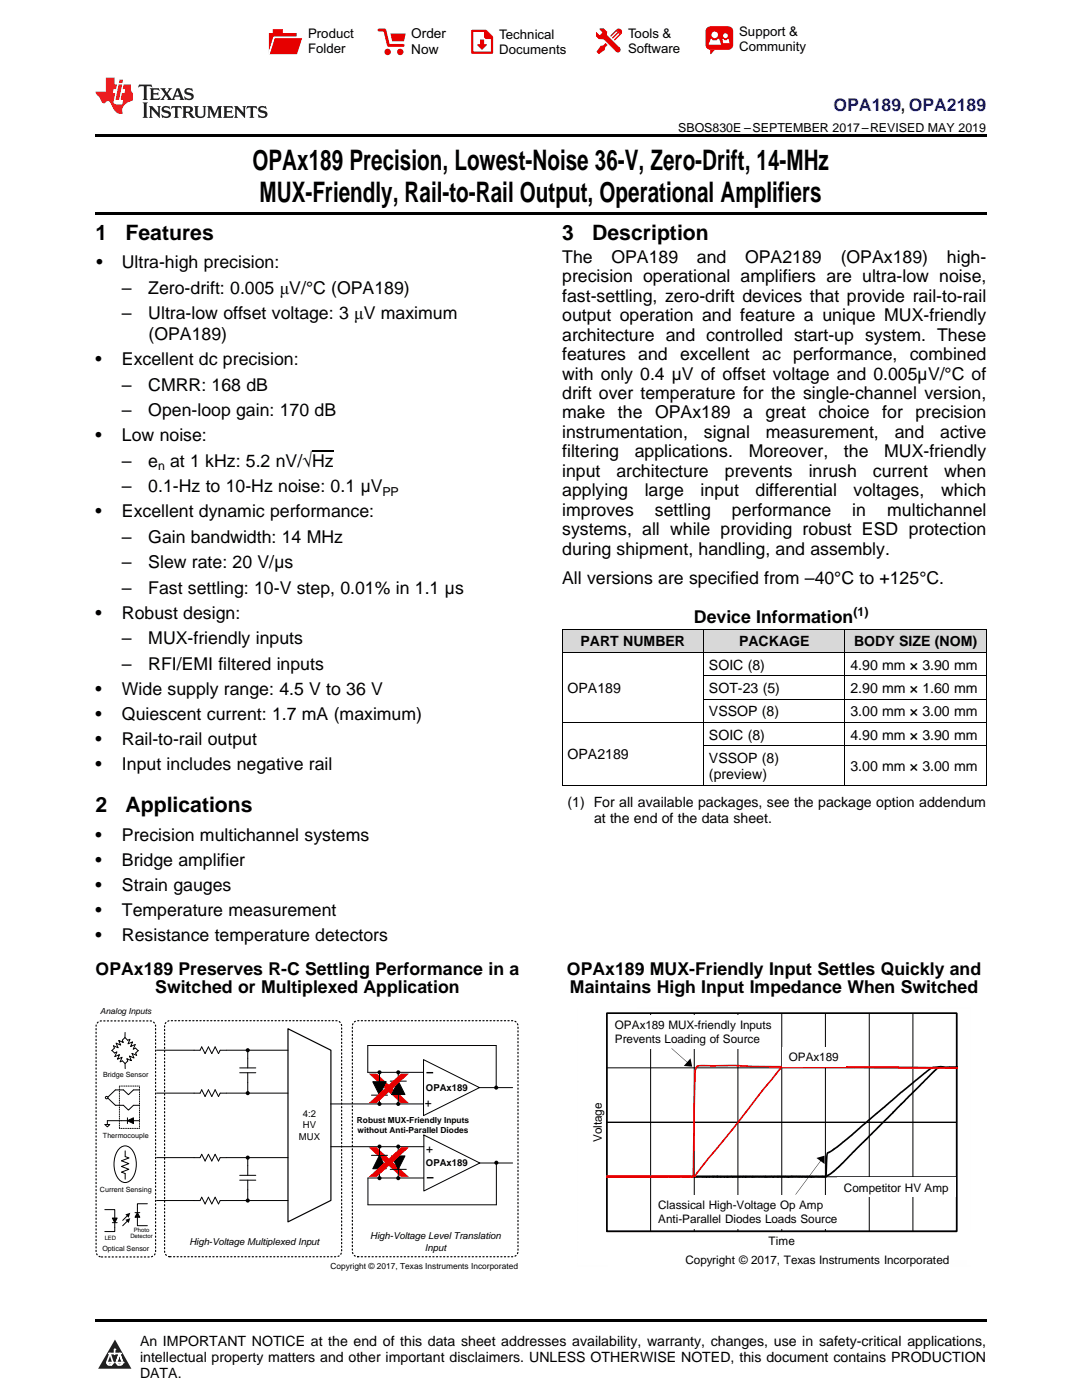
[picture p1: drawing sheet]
<svg xmlns="http://www.w3.org/2000/svg" width="216mm" height="279mm" viewBox="0 0 216 279" stroke-linecap="round" stroke-linejoin="round" font-family="sans-serif">
<defs><g id="words">
<g font-size="5.6">
<text x="50.4" y="33.9">OPAx189 Precision, Lowest-Noise 36-V, Zero-Drift, 14-MHz</text>
<text x="51.8" y="40.3">MUX-Friendly, Rail-to-Rail Output, Operational Amplifiers</text>
</g>
<g font-size="4.2">
<text x="19" y="47.8">1</text>
<text x="25" y="47.8">Features</text>
<text x="112.2" y="47.8">3</text>
<text x="118.2" y="47.8">Description</text>
<text x="19" y="162.1">2</text>
<text x="25" y="162.1">Applications</text>
</g>
<text font-size="3.5" fill="#00f" x="166.3" y="22.2">OPA189, OPA2189</text>
<g font-size="3.5">
<text x="19.2" y="53.5">•</text>
<text x="24.3" y="53.5">Ultra-high precision:</text>
<text x="112.2" y="52.5">The</text>
<text x="122" y="52.5">OPA189</text>
<text x="139.1" y="52.5">and</text>
<text x="148.7" y="52.5">OPA2189</text>
<text x="167.7" y="52.5">(OPAx189)</text>
<text x="189" y="52.5">high-</text>
<text x="24.3" y="58.6">–</text>
<text x="29.6" y="58.6">Zero-drift: 0.005 μV/°C (OPA189)</text>
<text x="112.2" y="56.3">precision operational amplifiers are ultra-low noise,</text>
<text x="24.3" y="63.7">–</text>
<text x="29.6" y="63.7">Ultra-low offset voltage: 3 μV maximum</text>
<text x="112.2" y="60.2">fast-settling, zero-drift devices that provide rail-to-rail</text>
<text x="112.2" y="64.1">output operation and feature a unique MUX-friendly</text>
<text x="29.6" y="67.9">(OPA189)</text>
<text x="112.2" y="68">architecture and controlled start-up system. These</text>
<text x="112.2" y="71.9">features and</text>
<text x="135.7" y="71.9">excellent</text>
<text x="152.1" y="71.9">ac performance,</text>
<text x="181.5" y="71.9">combined</text>
<text x="19" y="72.9">•</text>
<text x="24.3" y="72.9">Excellent dc precision:</text>
<text x="24.3" y="78">–</text>
<text x="29.6" y="78">CMRR: 168 dB</text>
<text x="112.2" y="75.7">with only 0.4 µV of offset voltage and 0.005µV/°C of</text>
<text x="24.3" y="83.1">–</text>
<text x="29.6" y="83.1">Open-loop gain: 170 dB</text>
<text x="112.2" y="79.6">drift over temperature for the single-channel version,</text>
<text x="112.2" y="83.5">make</text>
<text x="123.3" y="83.5">the</text>
<text x="130.7" y="83.5">OPAx189</text>
<text x="148.3" y="83.5">a</text>
<text x="152.8" y="83.5">great</text>
<text x="163.3" y="83.5">choice</text>
<text x="176.1" y="83.5">for</text>
<text x="182.7" y="83.5">precision</text>
<text x="19" y="88.1">•</text>
<text x="24.3" y="88.1">Low noise:</text>
<text x="112.2" y="87.4">instrumentation,</text>
<text x="140.4" y="87.4">signal</text>
<text x="152.8" y="87.4">measurement,</text>
<text x="178.5" y="87.4">and</text>
<text x="187.6" y="87.4">active</text>
<text x="24.3" y="93.2">–</text>
<text x="29.6" y="93.2">e at 1 kHz: 5.2 nV/√Hz</text>
<text x="112.2" y="91.3">filtering</text>
<text x="112.2" y="95.1">input</text>
<text x="123" y="95.1">architecture</text>
<text x="126.7" y="91.3">applications.</text>
<text x="144.6" y="95.1">prevents</text>
<text x="149.4" y="91.3">Moreover,</text>
<text x="161.4" y="95.1">inrush</text>
<text x="168.4" y="91.3">the</text>
<text x="174.2" y="95.1">current</text>
<text x="176.4" y="91.3">MUX-friendly</text>
<text x="188.4" y="95.1">when</text>
<text x="24.3" y="98.2">–</text>
<text x="29.6" y="98.2">0.1-Hz to 10-Hz noise: 0.1 µV</text>
<text x="112.2" y="99">applying</text>
<text x="128.6" y="99">large</text>
<text x="139.8" y="99">input</text>
<text x="150.8" y="99">differential</text>
<text x="170.3" y="99">voltages,</text>
<text x="187.8" y="99">which</text>
<text x="19" y="103.3">•</text>
<text x="24.3" y="103.3">Excellent dynamic performance:</text>
<text x="112.2" y="102.9">improves</text>
<text x="112.2" y="106.8">systems, all while providing robust ESD protection</text>
<text x="130.7" y="102.9">settling</text>
<text x="146.1" y="102.9">performance</text>
<text x="170.1" y="102.9">in</text>
<text x="177" y="102.9">multichannel</text>
<text x="24.3" y="108.3">–</text>
<text x="24.3" y="113.4">–</text>
<text x="29.6" y="108.3">Gain bandwidth: 14 MHz</text>
<text x="29.6" y="113.4">Slew rate: 20 V/µs</text>
<text x="112.2" y="110.7">during shipment, handling, and assembly.</text>
<text x="24.3" y="118.5">–</text>
<text x="29.6" y="118.5">Fast settling: 10-V step, 0.01% in 1.1 µs</text>
<text x="112.2" y="116.6">All versions are specified from –40°C to +125°C.</text>
<text x="19" y="123.5">•</text>
<text x="24.3" y="123.5">Robust design:</text>
<text x="138.5" y="124.4">Device Information</text>
<text x="24.3" y="128.6">–</text>
<text x="29.6" y="128.6">MUX-friendly inputs</text>
<text x="24.3" y="133.7">–</text>
<text x="29.6" y="133.7">RFI/EMI filtered inputs</text>
<text x="19" y="138.7">•</text>
<text x="19" y="143.7">•</text>
<text x="24.3" y="138.7">Wide supply range: 4.5 V to 36 V</text>
<text x="24.3" y="143.7">Quiescent current: 1.7 mA (maximum)</text>
<text x="19" y="148.7">•</text>
<text x="24.3" y="148.7">Rail-to-rail output</text>
<text x="19" y="153.7">•</text>
<text x="24.3" y="153.7">Input includes negative rail</text>
<text x="19" y="167.9">•</text>
<text x="24.3" y="167.9">Precision multichannel systems</text>
<text x="19" y="172.9">•</text>
<text x="24.3" y="172.9">Bridge amplifier</text>
<text x="19" y="177.9">•</text>
<text x="24.3" y="177.9">Strain gauges</text>
<text x="19" y="182.9">•</text>
<text x="24.3" y="182.9">Temperature measurement</text>
<text x="19" y="187.9">•</text>
<text x="24.3" y="187.9">Resistance temperature detectors</text>
<text x="19.1" y="194.6">OPAx189 Preserves R-C Settling Performance in a</text>
<text x="113.1" y="194.6">OPAx189 MUX-Friendly Input Settles Quickly and</text>
<text x="31" y="198.1">Switched or Multiplexed Application</text>
<text x="113.7" y="198.1">Maintains High Input Impedance When Switched</text>
</g>
<g font-size="2.8">
<text x="115.8" y="129">PART NUMBER</text>
<text x="147.5" y="129">PACKAGE</text>
<text x="170.4" y="129">BODY SIZE (NOM)</text>
<text x="141.5" y="133.7">SOIC (8)</text>
<text x="169.7" y="133.7">4.90 mm × 3.90 mm</text>
<text x="113.2" y="138.3">OPA189</text>
<text x="141.5" y="138.3">SOT-23 (5)</text>
<text x="141.5" y="143">VSSOP (8)</text>
<text x="169.7" y="138.3">2.90 mm × 1.60 mm</text>
<text x="169.7" y="143">3.00 mm × 3.00 mm</text>
<text x="141.5" y="147.6">SOIC (8)</text>
<text x="169.7" y="147.6">4.90 mm × 3.90 mm</text>
<text x="113.2" y="151.6">OPA2189</text>
<text x="141.5" y="152.3">VSSOP (8)</text>
<text x="141.5" y="155.5">(preview)</text>
<text x="169.7" y="153.9">3.00 mm × 3.00 mm</text>
<text x="113.2" y="161">(1) For all available packages, see the package option addendum</text>
<text x="118.5" y="164.1">at the end of the data sheet.</text>
<text x="27.9" y="268.6">An IMPORTANT NOTICE at the end of this data sheet addresses availability, warranty, changes, use in safety-critical applications,</text>
<text x="27.9" y="271.8">intellectual property matters and other important disclaimers. UNLESS OTHERWISE NOTED, this document contains PRODUCTION</text>
<text x="27.9" y="275">DATA.</text>
</g>
<g font-size="2.7">
<text x="82.1" y="7.7">Order</text>
<text x="82.1" y="10.7">Now</text>
</g>
<g font-size="2.6">
<text x="61.5" y="7.6">Product</text>
<text x="61.5" y="10.6">Folder</text>
<text x="99.6" y="7.8">Technical</text>
<text x="99.6" y="10.8">Documents</text>
<text x="125.3" y="7.6">Tools &amp;</text>
<text x="125.3" y="10.6">Software</text>
<text x="147.5" y="7.2">Support &amp;</text>
<text x="147.5" y="10.2">Community</text>
</g>
<g font-size="2.5">
<text x="135.3" y="26.3">SBOS830E –SEPTEMBER 2017–REVISED MAY 2019</text>
<text x="31.5" y="93.9">n</text>
<text x="76.3" y="99">PP</text>
<text x="170.3" y="122.9">(1)</text>
</g>
<g font-size="2.4">
<text x="84.8" y="221">+</text>
<text x="85" y="230">+</text>
</g>
<g font-size="2.3">
<text x="122.7" y="205.4">OPAx189 MUX-friendly Inputs</text>
<text x="122.7" y="208.1">Prevents Loading of Source</text>
<text x="157.4" y="211.7">OPAx189</text>
<text x="120.1" y="228" transform="rotate(-90 120.1 228)">Voltage</text>
<text x="168.4" y="237.8">Competitor HV Amp</text>
<text x="131.3" y="241.4">Classical High-Voltage Op Amp</text>
<text x="131.3" y="244.1">Anti-Parallel Diodes Loads Source</text>
<text x="153.4" y="248.5">Time</text>
<text x="136.8" y="252.2">Copyright © 2017, Texas Instruments Incorporated</text>
</g>
<g font-size="1.9">
<text x="85" y="217.7">OPAx189</text>
<text x="59.6" y="227.4">MUX</text>
<text x="60.4" y="222.9">4:2</text>
<text x="60.4" y="225.2">HV</text>
<text x="85" y="232.7">OPAx189</text>
<text x="37.8" y="248.5">High-Voltage Multiplexed Input</text>
<text x="73.9" y="247.3">High-Voltage Level Translation</text>
<text x="84.8" y="249.6">Input</text>
</g>
<g font-size="1.7">
<text x="20" y="202.4">Analog Inputs</text>
<text x="71.2" y="224.2">Robust MUX-Friendly Inputs</text>
<text x="71.4" y="226.2">without Anti-Parallel Diodes</text>
<text x="65.9" y="253.3">Copyright © 2017, Texas Instruments Incorporated</text>
</g>
<g font-size="1.4">
<text x="20.6" y="215">Bridge Sensor</text>
<text x="20.5" y="227.1">Thermocouple</text>
<text x="20" y="237.9">Current Sensing</text>
<text x="20.4" y="249.8">Optical Sensor</text>
</g>
<g font-size="1.2">
<text x="26.7" y="245.9">Photo</text>
<text x="20.9" y="247.4">LED</text>
<text x="26" y="247.1">Detector</text>
</g>
</g></defs>
<g fill="#d8d8d8">
<path d="M112.2 125.6h28.2v4.7h-28.2z"/>
<path d="M140.4 125.6h28.2v4.7h-28.2z"/>
<path d="M168.6 125.6h28.2v4.7h-28.2z"/>
</g>
<path d="M22.9 267.3l3.3 5.9h-6.6z" fill="#231f20"/>
<path d="M21.3 271.9h1.2l-.3 .5h-.3a.53 .53 0 0 1-.6-.5z" fill-rule="evenodd" fill="#fff"/>
<path d="M21.3 271.9h1.2l-.3 .5h-.3a.53 .53 0 0 1-.6-.5z" fill="none" stroke="#231f20" stroke-width=".33"/>
<path d="M21.3 271.9l1.2 .1-.3 .4h-.5z" fill="none" stroke="#fff" stroke-width=".33"/>
<path d="M22.9 270.2h.1" fill="none" stroke="#fff" stroke-width=".33"/>
<path d="M22.9 269.3v.9z" fill="#fff"/>
<path d="M22.9 269.3v.9z" fill="none" stroke="#fff" stroke-width=".33"/>
<circle cx="22.9" cy="269.3" r=".16" fill="#fff"/>
<path d="M21.8 270.1h.1" fill="none" stroke="#fff" stroke-width=".33"/>
<path d="M21.8 270.1h2.2z" fill="#fff"/>
<path d="M21.8 270.1h2.2z" fill="none" stroke="#fff" stroke-width=".33"/>
<circle cx="24" cy="270.1" r=".16" fill="#fff"/>
<path d="M23.2 271.9h.1" fill="none" stroke="#fff" stroke-width=".33"/>
<path d="M23.8 270.1l-.6 1.8z" fill="#fff"/>
<path d="M23.8 270.1l-.6 1.8z" fill="none" stroke="#fff" stroke-width=".33"/>
<path d="M23.8 270.1l.7 1.8z" fill="#fff"/>
<path d="M23.8 270.1l.7 1.8z" fill="none" stroke="#fff" stroke-width=".33"/>
<path d="M24.4 271.9h.1" fill="none" stroke="#fff" stroke-width=".33"/>
<circle cx="21.3" cy="271.9" r=".16" fill="#fff"/>
<path d="M22 270.1l-.7 1.8z" fill="#fff"/>
<path d="M22 270.1l-.7 1.8z" fill="none" stroke="#fff" stroke-width=".33"/>
<path d="M22 270.1l.5 1.8z" fill="#fff"/>
<path d="M22 270.1l.5 1.8z" fill="none" stroke="#fff" stroke-width=".33"/>
<circle cx="22.5" cy="271.9" r=".16" fill="#fff"/>
<path d="M23.3 271.9h1.2a.63 .63 0 0 1-.6 .5 .63 .63 0 0 1-.6-.5z" fill-rule="evenodd" fill="#fff"/>
<path d="M23.3 271.9h1.2a.63 .63 0 0 1-.6 .5 .63 .63 0 0 1-.6-.5z" fill="none" stroke="#231f20" stroke-width=".33"/>
<path d="M23.3 271.9h1.2l-.4 .5h-.5z" fill="none" stroke="#fff" stroke-width=".33"/>
<path d="M23.2 271.9h.1" fill="none" stroke="#fff" stroke-width=".33"/>
<circle cx="24.5" cy="271.9" r=".16" fill="#fff"/>
<path d="M19 263.2h177.8v.5h-177.8z" fill="#000"/>
<path d="M45.2 209.6h4.2v3.5M47.8 214.1h3.2M47.8 213.1h3.2M49.4 214.1v4.1h-4.2" fill="none" stroke="#000" stroke-width=".2"/>
<path d="M57.5 205.3l8.5 4.3v30l-8.5 4.3z" fill-rule="evenodd" fill="#fff"/>
<path d="M57.5 205.3l8.5 4.3v30l-8.5 4.3z" fill="none" stroke="#000" stroke-width=".24"/>
<path d="M59.6 221.2h4.3v6.8h-4.3z" fill-rule="evenodd" fill="#fff"/>
<g fill="none" stroke="#000" stroke-width=".2">
<path d="M22.3 209.6l.6 .5 .4-.2-.4 1 .9-.4-.4 .9 1-.4-.4 .9 .4-.2 .6 .5v1.1M24.9 207.1l-.5 .5 .2 .4-.9-.3 .4 .9-.9-.4 .4 .9-1-.4 .2 .5-.5 .5M25 207.1l.5 .5 .4-.2-.4 .9 1-.4-.4 1 .9-.4-.4 .9 .5-.2 .5 .5M25 206l-.1 1.1M27.6 209.6l-.5 .6 .2 .4-1-.4 .4 .9-.9-.3 .4 .9-.9-.4 .2 .4-.5 .6M27.8 217.5h-1.2l-1 1-1-1h-1.6l-1.6 1.6 1.6 1.5h1.6l1 .9 1-.9h1.2M31.2 209.6h7.5M31.2 218.2h7.5M49.4 209.6h8.1M49.4 218.2h8.1M25.4 223.7l1.2-.6v1.1zM25.4 223.7h-4v.7h-.5l.5 .5 .5-.5h-.5"/>
<path d="M25.4 223.1v1.1M26.6 223.7h1.2M66 220.3h13.7M66 228.8h13.8M99.1 232.1h3.2"/>
</g>
<g fill="#000">
<path d="M25.4 223.7l1.2-.6v1.1z"/>
<circle cx="49.4" cy="209.6" r=".41"/>
<circle cx="49.4" cy="218.2" r=".41"/>
</g>
<path d="M33.9 250.8h33.2a1.07 1.07 0 0 0 1.1-1.1v-44.9a1.07 1.07 0 0 0-1.1-1.1h-33.2a1.07 1.07 0 0 0-1.1 1.1v44.9a1.07 1.07 0 0 0 1.1 1.1M71.4 250.8h30.9a1.07 1.07 0 0 0 1.1-1.1v-44.9a1.07 1.07 0 0 0-1.1-1.1h-30.9a1.07 1.07 0 0 0-1.1 1.1v44.9a1.07 1.07 0 0 0 1.1 1.1" fill="none" stroke="#000" stroke-width=".24" stroke-dasharray=".2 .5"/>
<path d="M23.8 216.7h4v8.5h-4z" fill="none" stroke="#000" stroke-width=".2" stroke-dasharray=".1 .2"/>
<circle cx="21.3" cy="219.1" r=".25" fill="#fff"/>
<g fill="none" stroke="#000" stroke-width=".2">
<path d="M38.7 209.6h1.2l.4-.7 .6 1.4 .7-1.4 .7 1.4 .6-1.4 .7 1.4 .3-.7h1.2M38.7 218.2h1.2l.4-.7 .6 1.3 .7-1.3 .7 1.3 .6-1.3 .7 1.3 .3-.6h1.2M84.5 211.5l11.2 5.6-11.2 5.5zM84.5 214h-11.1v-5.3h25.6v8.4M95.7 217.1h6.6M24 229.1a1.73 1.73 0 0 1 2.7 1 5.1 5.1 0 0 1-.7 5.5 1.73 1.73 0 0 1-2.8-1 5.1 5.1 0 0 1 .8-5.5zM25 229.7v1.1l.7 .3-1.5 .6 1.5 .5-1.5 .6 1.5 .6-1.5 .5 .8 .3v1.1M31.2 231h8.7l.4-.6 .6 1.3 .7-1.3 .7 1.3 .6-1.3 .7 1.3 .3-.7h5.5v3.6M47.8 235.5h3.2M47.8 234.6h3.2M49.4 235.5v4.1h-5.5l-.3 .7-.7-1.4-.6 1.4-.7-1.4-.7 1.4-.6-1.4-.4 .7h-8.7M49.4 231h8.1"/>
<path d="M49.4 239.6h8.1M79.7 220.3h4.8M79.8 228.8h4.8M84.6 226.5l11.1 5.6-11.1 5.6zM95.7 232.1h3.4M99 232v8.4h-25.6v-5.3h11.1M20.9 241.4h2v1.7M22.4 243.1h1l-.5 .9zM22.4 244h1M22.9 244v1.8h-2M25.4 243.7l-.9 .9M25.4 242.6l-.9 1"/>
<path d="M26.9 242h1M27.4 242l.5 .9h-1zM27.4 242.9v1.7h2M29.4 240.2h-2v1.8"/>
<circle cx="21.3" cy="219.1" r=".25"/>
</g>
<g fill="#000">
<path d="M22.4 243.1h1l-.5 .9zM25 243.4l1-.3-.3 1zM25 242.4l1-.4-.3 1zM27.4 242l.5 .9h-1z"/>
<circle cx="75.7" cy="214" r=".41"/>
<circle cx="79.5" cy="214" r=".41"/>
<circle cx="99" cy="217.1" r=".41"/>
<circle cx="49.4" cy="231" r=".41"/>
<circle cx="49.4" cy="239.6" r=".41"/>
<circle cx="75.7" cy="220.3" r=".41"/>
<circle cx="79.5" cy="220.3" r=".41"/>
<circle cx="99" cy="232" r=".41"/>
</g>
<path d="M20.2 250.9h9.8a1.07 1.07 0 0 0 1-1.1v-45a1.07 1.07 0 0 0-1-1.1h-9.8a1.07 1.07 0 0 0-1 1.1v45a1.07 1.07 0 0 0 1 1.1" fill="none" stroke="#000" stroke-width=".24" stroke-dasharray=".2 .5"/>
<path d="M85.1 214.1h1.3M85.2 235h1.3" fill="none" stroke="#000" stroke-width=".29"/>
<path d="M73.6 229h1.6l6.4 5.9h-1.6z" fill-rule="evenodd" fill="#f00"/>
<g fill="#000">
<path d="M75.7 230.6l1.4 2.7h-2.7zM78.1 230.7h2.7l-1.3 2.7z"/>
<circle cx="75.7" cy="235.1" r=".41"/>
<circle cx="75.7" cy="228.8" r=".41"/>
<circle cx="79.5" cy="235.1" r=".41"/>
<circle cx="79.5" cy="228.8" r=".41"/>
</g>
<path d="M74.1 230.6h3.2M75.7 230.6l1.4 2.7h-2.7zM75.7 228.8v1.8M75.7 233.3v1.8M77.9 233.4h3.2M78.1 230.7h2.7l-1.3 2.7zM79.5 228.8v1.9M79.5 233.4v1.7" fill="none" stroke="#000" stroke-width=".2"/>
<g fill="#f00">
<path d="M73.6 234.9l6.4-5.9h1.6l-6.4 5.9z" fill-rule="evenodd"/>
<path d="M73.6 214.3h1.6l6.4 5.9h-1.6z" fill-rule="evenodd"/>
</g>
<path d="M74.4 215.9h2.7l-1.4 2.7zM79.5 215.8l1.3 2.6h-2.7z" fill="#000"/>
<path d="M74.1 218.6h3.2M74.4 215.9h2.7l-1.4 2.7zM75.7 214v1.9M75.7 218.6v1.7M77.9 215.8h3.2M79.5 215.8l1.3 2.6h-2.7zM79.5 214v1.8M79.5 218.4v1.9" fill="none" stroke="#000" stroke-width=".2"/>
<path d="M73.6 220.2l6.4-5.9h1.6l-6.4 5.9z" fill-rule="evenodd" fill="#f00"/>
<path d="M121.1 202.2h69.8v43.5h-69.8zM121.1 213.1h69.8M129.8 202.2v43.5M138.5 202.2v43.5M147.2 202.2v43.5M156 202.2v43.5M164.7 202.2v43.5M173.5 202.2v43.5M182.2 202.2v43.5M121.1 234.8h69.8M121.1 224h69.8" fill="none" stroke="#000" stroke-width=".2"/>
<path d="M121.1 202.2h69.8v43.6h-69.8zM191.2 213l-4-.1-1.1 .2-.5 .2-6 4.8-9.7 8.5-3.6 2.8M191.2 213l-2.1 .1-1.7-.2-19.7 19.7-1.4 1.2M121 234.9h22.2M143.2 234.8h-22.2M166.4 229.4l-1.2 .7a11 11 0 0 0-.3 3.9l-.1 .8h-21.7M166.4 233.8l-1.8 1.1h-21.5" fill="none" stroke="#000" stroke-width=".32"/>
<path d="M190.9 202.2v43.6M121.1 224h69.8" fill="none" stroke="#000" stroke-width=".24"/>
<path d="M139.1 212.8l.8-.1 6.4-.1 5.1 .3 39.8 .2-33.1-.4a3.3 3.3 0 0 0-2.1 .2l-17.4 21.8-17.6 .1h17.3l.4-19.4a5 5 0 0 1 .4-2.6z" fill="none" stroke="#f00" stroke-width=".32"/>
<path d="M115.2 201.2v51.4M127.2 201.2h66.5M193.7 201.2v44.7M115.2 252.6h6.1M187.6 252.6h6.1" fill="none" stroke="#fefefe" stroke-width=".2" stroke-dasharray=".4 .1" stroke-linecap="butt"/>
<path d="M130.1 238.5h38.7v6.7h-38.7z" fill-rule="evenodd" fill="#fff"/>
<path d="M163.9 231.4l-5.1 7zM162.9 231.1l1.6-.5v1.7z" fill="#000"/>
<path d="M121.5 202.5h34.1v6.7h-34.1z" fill-rule="evenodd" fill="#fff"/>
<path d="M134 209.2l3.3 3zM137.8 211.2l.3 1.7-1.7-.2z" fill="#000"/>
<g fill="#fff">
<path d="M167.2 235h23.5v4h-23.5z" fill-rule="evenodd"/>
<path d="M156.2 208.9h12.6v3.9h-12.6z" fill-rule="evenodd"/>
</g>
<path d="M112.2 130.2h84.6M112.2 125.6h84.6M112.2 125.6v31.1M140.4 125.6v31.1M140.4 139.5h56.4M140.4 134.9h56.4M168.6 125.6v31.1M196.8 125.6v31.1M112.2 156.7h84.6M112.2 144.2h84.6M140.4 148.9h56.4" fill="none" stroke="#000" stroke-width=".2"/>
<path d="M19 26.8h177.8v.6h-177.8zM19 42.3h177.8v.5h-177.8zM112.2 156.7h.1zM168.5 156.7h.1zM196.7 156.7h.1z" fill="#000"/>
<path d="M27.7 16.9l-.1 .6 .6-.3h.5v.2v2.2l-.2 .4h1l-.2-.4v-2.2v-.2h.5l.6 .3-.2-.6zM29.9 17.6l.2 .4v1.6l-.2 .4h1.9l.1-.6a1.09 1.09 0 0 1-1.3 .1v-.6h.6l.4 .2v-.7l-.2 .2h-.8v-.6l.2-.1a1.01 1.01 0 0 1 1 .3l-.1-.6zM32 17.6l.9 1.2-1 1.2h.9l-.2-.3 .5-.7 .5 .7-.3 .3h1.7l-.2-.3 .1-.4h1l.1 .4-.2 .3h1l-.3-.4-.7-2h-.5l-1 2.2-.8-1.1 .9-1.1h-.9l.2 .2-.4 .7-.4-.7 .2-.2zM35.4 18l.4 1h-.8zM37 17.7a.66 .66 0 0 0-.2 .8 .66 .66 0 0 0 .6 .4l.7 .2 .1 .2a.8 .8 0 0 1-.7 .4 .8 .8 0 0 1-.7-.5l.1 .8 .2-.2a.94 .94 0 0 0 1.1 .1 .94 .94 0 0 0 .4-.9 1.48 1.48 0 0 0-1.3-.6v-.4a1.1 1.1 0 0 1 1.2 .2l-.2-.6-.2 .1-.5-.1zM28.5 20.4l.2 .4v2.3l-.2 .4h1l-.2-.4v-2.3l.2-.4zM29.7 21.2l.2 .4v1.5l-.2 .4h.8l-.3-.4 .1-1.3 1.6 1.8v-2l.2-.4h-.7l.2 .2v1.1l-1.2-1.3zM32.5 21.3a.66 .66 0 0 0-.2 .8 .66 .66 0 0 0 .6 .4l.6 .2 .2 .2a.8 .8 0 0 1-.8 .4 .8 .8 0 0 1-.7-.5l.2 .7 .2-.1a.94 .94 0 0 0 1 .1 .94 .94 0 0 0 .5-1 1.47 1.47 0 0 0-1.3-.6l-.1-.3a1.1 1.1 0 0 1 1.3 .2l-.2-.6-.2 .1-.5-.2zM34.3 21.2l-.2 .6a.64 .64 0 0 1 .8-.3v1.6l-.2 .4h1l-.3-.4 .1-1.6a.66 .66 0 0 1 .8 .3l-.2-.6zM36.3 21.2l.3 .4v1.5l-.3 .4h1l-.2-.2v-.7h.5l.1 .1a.8 .8 0 0 0 1.2 .7l-1-1a.62 .62 0 0 0 .6-.5 .62 .62 0 0 0-.6-.7zM37.1 21.5h.1a.48 .48 0 0 1 .6 0 .48 .48 0 0 1 .1 .6l-.2 .1-.6 .1zM38.7 21.2l.2 .2a2.29 2.29 0 0 0 .4 2 1.05 1.05 0 0 0 1.7-.7v-1.3l.2-.2h-.8l.2 .4v1.1a.61 .61 0 0 1-.6 .6 .61 .61 0 0 1-.6-.6v-1.1l.3-.4zM41.3 21.2l.3 .4v1.5l-.3 .4h.8l-.2-.4v-1.4l.8 1.9 .9-1.9v1.4l-.2 .4h.9l-.2-.4v-1.5l.2-.4h-.8l-.7 1.5-.6-1.5zM44.5 21.2l.2 .4v1.5l-.2 .4h1.9l.2-.6a1.1 1.1 0 0 1-1.4 .2v-.7h.6l.4 .2v-.6l-.2 .1-.8 .1v-.6l.2-.1a1.02 1.02 0 0 1 1.1 .2l-.2-.5zM46.7 21.2l.2 .4v1.5l-.2 .4h.8l-.3-.4 .1-1.3 1.6 1.8v-2l.2-.4h-.7l.2 .2v1.1l-1.2-1.3zM49.3 21.2l-.1 .6a.64 .64 0 0 1 .8-.3v1.6l-.3 .4h1l-.2-.4v-1.6a.66 .66 0 0 1 .8 .3l-.1-.6zM51.7 21.3a.66 .66 0 0 0-.2 .7 .66 .66 0 0 0 .7 .5l.6 .2 .1 .2a.8 .8 0 0 1-.7 .4 .8 .8 0 0 1-.7-.5l.1 .7 .2-.1a.94 .94 0 0 0 1.1 .1 .94 .94 0 0 0 .4-1 1.48 1.48 0 0 0-1.2-.6l-.1-.3a1.1 1.1 0 0 1 1.2 .2l-.2-.6-.1 .1-.6-.2z" fill="#231f20"/>
<path d="M21.1 15.5v2.8h-2v.4l.9 .9a.96 .96 0 0 0 1 1 .59 .59 0 0 1 .5-.4 .59 .59 0 0 1 .5 .3l.4 .8a1.61 1.61 0 0 0 2.1 1.3 1.63 1.63 0 0 1 1.1-2.2l.9-.3v-1.5a1.6 1.6 0 0 1-.4-1.7h-1.4l-.2 .9h.5l-.2 .8h-.5l-.2 1v.3h.5l-.2 .9h-.7a.74 .74 0 0 1-1-.6l.3-1.6h-.5l.2-.8h.5l.1-.9h-.4v-1.4zM23.7 16.9l-.7 3h.8l.6-3zM23.8 15.9l-.1 .7h.7l.2-.7z" fill="#ee1d23"/>
<g fill="#d60000">
<path d="M54.4 5.8h2v.8h2.8v4.2h-5.5v-4.2h.7z" fill-rule="evenodd"/>
<path d="M54.7 7.5h5.6l-1 3.3h-5.6z" fill-rule="evenodd"/>
</g>
<path d="M54.6 7.4h5.8l-.1 .1h-5.5l-1.1 3.3z" fill-rule="evenodd" fill="#fff"/>
<path d="M54.6 7.4h5.8l-.1 .1h-5.5l-1.1 3.3z" fill="none" stroke="#fff" stroke-width=".2"/>
<path d="M75.6 6h1.2l.7 3.1h3" fill="none" stroke="#d60000" stroke-width=".56"/>
<g fill="#d60000">
<path d="M77.9 6.7h3.1l-.4 1.5h-2.3z" fill-rule="evenodd"/>
<circle cx="77.3" cy="10.4" r=".64"/>
<circle cx="79.9" cy="10.4" r=".64"/>
</g>
<path d="M94.2 6.2h2.7l1.3 1.2v3.1h-4z" fill="none" stroke="#d60000" stroke-width=".44"/>
<g fill="#d60000">
<path d="M95.8 7.9h.8v1h.6l-1 1.1-1-1v-.1h.6z" fill-rule="evenodd"/>
<path d="M96.6 6.2h.3l1.3 1.2v.4h-1.3l-.3-.4z" fill-rule="evenodd"/>
<path d="M119.6 5.7h.9l.6 .6 .1 .7 2.5 2.5-.8 .8-2.3-2.3-1.1-.2-.6-.6v-.8l.7 .6 .5-.4v-.2l-.4-.5z" fill-rule="evenodd"/>
<path d="M119.9 9.1h.4l.5-.5 .4 .4-.5 .5v.4l-1.2 .9-.5-.5z" fill-rule="evenodd"/>
<path d="M123 5.9a.67 .67 0 0 1 .9 0 .67 .67 0 0 1 0 .9z" fill-rule="evenodd"/>
<path d="M123 5.9l.9 .9-1.2 1.2h-.2l.1-.2 .9-.9 .1-.2h-.3l-.9 1h-.2v-.2l.9-1 .1-.2h-.3l-.9 1h-.2v-.2z" fill-rule="evenodd"/>
<circle cx="123.3" cy="9.9" r=".54"/>
</g>
<path d="M121.1 6.3l-.1 .7" fill="none" stroke="#d60000" stroke-width=".2"/>
<g fill="#d60000">
<path d="M141.1 5.5l.6-.2h3.6a.95 .95 0 0 1 1 .9v2.8a.95 .95 0 0 1-1 .9h-3.6a.95 .95 0 0 1-.9-.9v-2.8z" fill-rule="evenodd"/>
<path d="M141.7 9.9h.9l-.7 .9h-.2z" fill-rule="evenodd"/>
</g>
<g fill="#fff">
<path d="M144.3 8.6h1.3z"/>
<path d="M141.8 7.8h.3l.1 .2h.8l.2-.2h.3l.4 1.1h-2.5z" fill-rule="evenodd"/>
<path d="M144.2 7.8h.2l.2 .2h.4l.2-.2h.2l.2 .8h-1.3z" fill-rule="evenodd"/>
<circle cx="142.6" cy="6.9" r=".65"/>
<circle cx="144.8" cy="7.1" r=".48"/>
</g>
<path d="M62.3 90h4.3" fill="none" stroke="#000" stroke-width=".25"/>
<use href="#words"/>
</svg>
